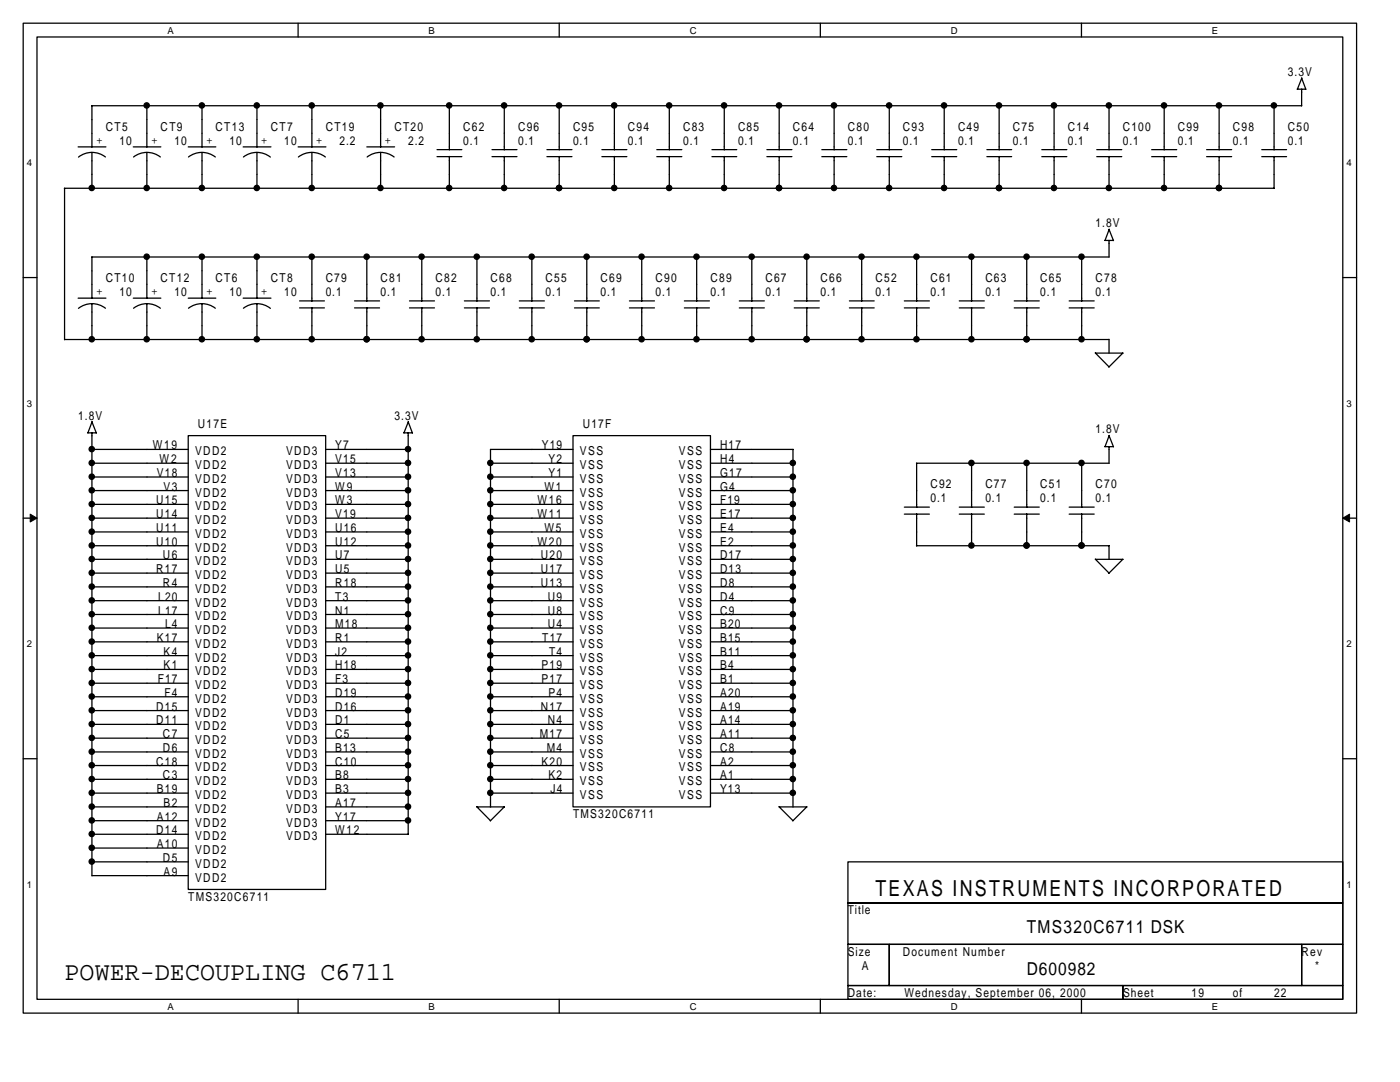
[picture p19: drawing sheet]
<svg xmlns="http://www.w3.org/2000/svg" width="279mm" height="216mm" viewBox="0 0 279 216" stroke-linecap="round" stroke-linejoin="round" font-family="sans-serif">
<defs><g id="words">
<text font-size="5.2" x="12.9" y="195.5">POWER-DECOUPLING C6711</text>
<text font-size="4.4" x="174.7" y="178.8">TEXAS INSTRUMENTS INCORPORATED</text>
<g font-size="3.6">
<text x="204.9" y="186.3">TMS320C6711 DSK</text>
<text x="204.9" y="194.5">D600982</text>
</g>
<g font-size="2.5">
<text x="257" y="15.2">3.3V</text>
<text x="19.2" y="28.6">+</text>
<text x="21.1" y="26.1">CT5</text>
<text x="23.8" y="28.9">10</text>
<text x="30.2" y="28.6">+</text>
<text x="32.1" y="26.1">CT9</text>
<text x="34.8" y="28.9">10</text>
<text x="41.1" y="28.6">+</text>
<text x="43" y="26.1">CT13</text>
<text x="45.8" y="28.9">10</text>
<text x="52.1" y="28.6">+</text>
<text x="54" y="26.1">CT7</text>
<text x="56.7" y="28.9">10</text>
<text x="63" y="28.6">+</text>
<text x="65" y="26.1">CT19</text>
<text x="67.7" y="28.9">2.2</text>
<text x="76.8" y="28.6">+</text>
<text x="78.7" y="26.1">CT20</text>
<text x="81.5" y="28.9">2.2</text>
<text x="92.4" y="26.1">C62</text>
<text x="92.4" y="28.9">0.1</text>
<text x="103.4" y="26.1">C96</text>
<text x="103.4" y="28.9">0.1</text>
<text x="114.4" y="26.1">C95</text>
<text x="114.4" y="28.9">0.1</text>
<text x="125.3" y="26.1">C94</text>
<text x="125.3" y="28.9">0.1</text>
<text x="136.3" y="26.1">C83</text>
<text x="136.3" y="28.9">0.1</text>
<text x="147.3" y="26.1">C85</text>
<text x="147.3" y="28.9">0.1</text>
<text x="158.3" y="26.1">C64</text>
<text x="158.3" y="28.9">0.1</text>
<text x="169.2" y="26.1">C80</text>
<text x="169.2" y="28.9">0.1</text>
<text x="180.2" y="26.1">C93</text>
<text x="180.2" y="28.9">0.1</text>
<text x="191.2" y="26.1">C49</text>
<text x="191.2" y="28.9">0.1</text>
<text x="202.2" y="26.1">C75</text>
<text x="202.2" y="28.9">0.1</text>
<text x="213.1" y="26.1">C14</text>
<text x="213.1" y="28.9">0.1</text>
<text x="224.1" y="26.1">C100</text>
<text x="224.1" y="28.9">0.1</text>
<text x="235" y="26.1">C99</text>
<text x="235" y="28.9">0.1</text>
<text x="246.1" y="26.1">C98</text>
<text x="246.1" y="28.9">0.1</text>
<text x="257" y="26.1">C50</text>
<text x="257" y="28.9">0.1</text>
<text x="218.6" y="45.3">1.8V</text>
<text x="19.2" y="58.8">+</text>
<text x="21.1" y="56.3">CT10</text>
<text x="23.8" y="59">10</text>
<text x="30.2" y="58.8">+</text>
<text x="32.1" y="56.3">CT12</text>
<text x="34.8" y="59">10</text>
<text x="41.1" y="58.8">+</text>
<text x="43" y="56.3">CT6</text>
<text x="45.8" y="59">10</text>
<text x="52.1" y="58.8">+</text>
<text x="54" y="56.3">CT8</text>
<text x="56.7" y="59">10</text>
<text x="65" y="56.3">C79</text>
<text x="65" y="59">0.1</text>
<text x="76" y="56.3">C81</text>
<text x="76" y="59">0.1</text>
<text x="86.9" y="56.3">C82</text>
<text x="86.9" y="59">0.1</text>
<text x="97.9" y="56.3">C68</text>
<text x="97.9" y="59">0.1</text>
<text x="108.9" y="56.3">C55</text>
<text x="108.9" y="59">0.1</text>
<text x="119.9" y="56.3">C69</text>
<text x="119.9" y="59">0.1</text>
<text x="130.8" y="56.3">C90</text>
<text x="130.8" y="59">0.1</text>
<text x="141.8" y="56.3">C89</text>
<text x="141.8" y="59">0.1</text>
<text x="152.8" y="56.3">C67</text>
<text x="152.8" y="59">0.1</text>
<text x="163.8" y="56.3">C66</text>
<text x="163.8" y="59">0.1</text>
<text x="174.7" y="56.3">C52</text>
<text x="174.7" y="59">0.1</text>
<text x="185.7" y="56.3">C61</text>
<text x="185.7" y="59">0.1</text>
<text x="196.7" y="56.3">C63</text>
<text x="196.7" y="59">0.1</text>
<text x="207.6" y="56.3">C65</text>
<text x="207.6" y="59">0.1</text>
<text x="218.6" y="56.3">C78</text>
<text x="218.6" y="59">0.1</text>
<text x="15.6" y="83.8">1.8V</text>
<text x="78.7" y="83.8">3.3V</text>
<text x="30.5" y="89.7">W19</text>
<text x="39.5" y="85.4">U17E</text>
<text x="66.9" y="89.7">Y7</text>
<text x="108.1" y="89.7">Y19</text>
<text x="116.3" y="85.4">U17F</text>
<text x="143.7" y="89.7">H17</text>
<text x="218.6" y="86.5">1.8V</text>
<text x="31.3" y="95.2">V18</text>
<text x="31.8" y="92.4">W2</text>
<text x="38.9" y="90.9">VDD2</text>
<text x="38.9" y="93.6">VDD2</text>
<text x="57.1" y="90.9">VDD3</text>
<text x="57.1" y="93.6">VDD3</text>
<text x="66.9" y="92.4">V15</text>
<text x="66.9" y="95.2">V13</text>
<text x="109.5" y="92.4">Y2</text>
<text x="109.5" y="95.2">Y1</text>
<text x="115.7" y="90.9">VSS</text>
<text x="115.7" y="93.6">VSS</text>
<text x="135.5" y="90.9">VSS</text>
<text x="135.5" y="93.6">VSS</text>
<text x="143.7" y="92.4">H4</text>
<text x="143.7" y="95.2">G17</text>
<text x="31.2" y="100.6">U15</text>
<text x="32.7" y="97.9">V3</text>
<text x="38.9" y="96.4">VDD2</text>
<text x="38.9" y="99.1">VDD2</text>
<text x="38.9" y="101.8">VDD2</text>
<text x="57.1" y="96.4">VDD3</text>
<text x="57.1" y="99.1">VDD3</text>
<text x="57.1" y="101.8">VDD3</text>
<text x="66.9" y="97.9">W9</text>
<text x="66.9" y="100.6">W3</text>
<text x="107.3" y="100.6">W16</text>
<text x="108.6" y="97.9">W1</text>
<text x="115.7" y="96.4">VSS</text>
<text x="115.7" y="99.1">VSS</text>
<text x="115.7" y="101.8">VSS</text>
<text x="135.5" y="96.4">VSS</text>
<text x="135.5" y="99.1">VSS</text>
<text x="135.5" y="101.8">VSS</text>
<text x="143.7" y="97.9">G4</text>
<text x="143.7" y="100.6">F19</text>
<text x="185.7" y="97.5">C92</text>
<text x="185.7" y="100.2">0.1</text>
<text x="196.7" y="97.5">C77</text>
<text x="196.7" y="100.2">0.1</text>
<text x="207.6" y="97.5">C51</text>
<text x="207.6" y="100.2">0.1</text>
<text x="218.6" y="97.5">C70</text>
<text x="218.6" y="100.2">0.1</text>
<text x="31.2" y="103.4">U14</text>
<text x="31.2" y="106.1">U11</text>
<text x="38.9" y="104.6">VDD2</text>
<text x="38.9" y="107.3">VDD2</text>
<text x="57.1" y="104.6">VDD3</text>
<text x="57.1" y="107.3">VDD3</text>
<text x="66.9" y="103.4">V19</text>
<text x="66.9" y="106.1">U16</text>
<text x="107.3" y="103.4">W11</text>
<text x="108.6" y="106.1">W5</text>
<text x="115.7" y="104.6">VSS</text>
<text x="115.7" y="107.3">VSS</text>
<text x="135.5" y="104.6">VSS</text>
<text x="135.5" y="107.3">VSS</text>
<text x="143.7" y="103.4">E17</text>
<text x="143.7" y="106.1">E4</text>
<text x="31.2" y="108.9">U10</text>
<text x="32.5" y="111.6">U6</text>
<text x="38.9" y="110.1">VDD2</text>
<text x="38.9" y="112.8">VDD2</text>
<text x="57.1" y="110.1">VDD3</text>
<text x="57.1" y="112.8">VDD3</text>
<text x="66.9" y="108.9">U12</text>
<text x="66.9" y="111.6">U7</text>
<text x="107.3" y="108.9">W20</text>
<text x="108" y="111.6">U20</text>
<text x="115.7" y="110.1">VSS</text>
<text x="115.7" y="112.8">VSS</text>
<text x="135.5" y="110.1">VSS</text>
<text x="135.5" y="112.8">VSS</text>
<text x="143.7" y="108.9">E2</text>
<text x="143.7" y="111.6">D17</text>
<text x="31.2" y="114.4">R17</text>
<text x="31.6" y="119.9">L20</text>
<text x="32.5" y="117.1">R4</text>
<text x="38.9" y="115.5">VDD2</text>
<text x="38.9" y="118.3">VDD2</text>
<text x="57.1" y="115.5">VDD3</text>
<text x="57.1" y="118.3">VDD3</text>
<text x="66.9" y="114.4">U5</text>
<text x="66.9" y="117.1">R18</text>
<text x="66.9" y="119.9">T3</text>
<text x="108" y="114.4">U17</text>
<text x="108" y="117.1">U13</text>
<text x="109.3" y="119.9">U9</text>
<text x="115.7" y="115.5">VSS</text>
<text x="115.7" y="118.3">VSS</text>
<text x="135.5" y="115.5">VSS</text>
<text x="135.5" y="118.3">VSS</text>
<text x="143.7" y="114.4">D13</text>
<text x="143.7" y="117.1">D8</text>
<text x="143.7" y="119.9">D4</text>
<text x="31.6" y="122.6">L17</text>
<text x="32.9" y="125.3">L4</text>
<text x="38.9" y="121.1">VDD2</text>
<text x="38.9" y="123.8">VDD2</text>
<text x="57.1" y="121.1">VDD3</text>
<text x="57.1" y="123.8">VDD3</text>
<text x="66.9" y="122.6">N1</text>
<text x="66.9" y="125.3">M18</text>
<text x="109.3" y="122.6">U8</text>
<text x="109.3" y="125.3">U4</text>
<text x="115.7" y="121.1">VSS</text>
<text x="115.7" y="123.8">VSS</text>
<text x="135.5" y="121.1">VSS</text>
<text x="135.5" y="123.8">VSS</text>
<text x="143.7" y="122.6">C9</text>
<text x="143.7" y="125.3">B20</text>
<text x="31.3" y="128.1">K17</text>
<text x="32.7" y="130.8">K4</text>
<text x="38.9" y="126.5">VDD2</text>
<text x="38.9" y="129.3">VDD2</text>
<text x="57.1" y="126.5">VDD3</text>
<text x="57.1" y="129.3">VDD3</text>
<text x="66.9" y="128.1">R1</text>
<text x="66.9" y="130.8">J2</text>
<text x="108.2" y="128.1">T17</text>
<text x="109.6" y="130.8">T4</text>
<text x="115.7" y="126.5">VSS</text>
<text x="115.7" y="129.3">VSS</text>
<text x="135.5" y="126.5">VSS</text>
<text x="135.5" y="129.3">VSS</text>
<text x="143.7" y="128.1">B15</text>
<text x="143.7" y="130.8">B11</text>
<text x="31.5" y="136.3">F17</text>
<text x="32.7" y="133.6">K1</text>
<text x="38.9" y="132">VDD2</text>
<text x="38.9" y="134.8">VDD2</text>
<text x="38.9" y="137.5">VDD2</text>
<text x="57.1" y="132">VDD3</text>
<text x="57.1" y="134.8">VDD3</text>
<text x="57.1" y="137.5">VDD3</text>
<text x="66.9" y="133.6">H18</text>
<text x="66.9" y="136.3">F3</text>
<text x="108.1" y="133.6">P19</text>
<text x="108.1" y="136.3">P17</text>
<text x="115.7" y="132">VSS</text>
<text x="115.7" y="134.8">VSS</text>
<text x="115.7" y="137.5">VSS</text>
<text x="135.5" y="132">VSS</text>
<text x="135.5" y="137.5">VSS</text>
<text x="135.5" y="134.8">VSS</text>
<text x="143.7" y="136.3">B1</text>
<text x="143.7" y="133.6">B4</text>
<text x="31.2" y="141.8">D15</text>
<text x="32.8" y="139">F4</text>
<text x="38.9" y="140.2">VDD2</text>
<text x="38.9" y="143">VDD2</text>
<text x="57.1" y="140.2">VDD3</text>
<text x="57.1" y="143">VDD3</text>
<text x="66.9" y="139">D19</text>
<text x="66.9" y="141.8">D16</text>
<text x="108" y="141.8">N17</text>
<text x="109.4" y="139">P4</text>
<text x="115.7" y="140.2">VSS</text>
<text x="115.7" y="143">VSS</text>
<text x="135.5" y="140.2">VSS</text>
<text x="135.5" y="143">VSS</text>
<text x="143.7" y="139">A20</text>
<text x="143.7" y="141.8">A19</text>
<text x="31.2" y="144.5">D11</text>
<text x="32.5" y="147.3">C7</text>
<text x="38.9" y="145.7">VDD2</text>
<text x="38.9" y="148.5">VDD2</text>
<text x="57.1" y="145.7">VDD3</text>
<text x="57.1" y="148.5">VDD3</text>
<text x="66.9" y="144.5">D1</text>
<text x="66.9" y="147.3">C5</text>
<text x="107.8" y="147.3">M17</text>
<text x="109.3" y="144.5">N4</text>
<text x="115.7" y="145.7">VSS</text>
<text x="115.7" y="148.5">VSS</text>
<text x="135.5" y="145.7">VSS</text>
<text x="135.5" y="148.5">VSS</text>
<text x="143.7" y="144.5">A14</text>
<text x="143.7" y="147.3">A11</text>
<text x="31.2" y="152.8">C18</text>
<text x="32.5" y="150">D6</text>
<text x="32.5" y="155.5">C3</text>
<text x="38.9" y="151.2">VDD2</text>
<text x="38.9" y="153.9">VDD2</text>
<text x="57.1" y="151.2">VDD3</text>
<text x="57.1" y="153.9">VDD3</text>
<text x="66.9" y="150">B13</text>
<text x="66.9" y="152.8">C10</text>
<text x="66.9" y="155.5">B8</text>
<text x="108.1" y="152.8">K20</text>
<text x="109.1" y="150">M4</text>
<text x="109.4" y="155.5">K2</text>
<text x="115.7" y="151.2">VSS</text>
<text x="115.7" y="153.9">VSS</text>
<text x="135.5" y="151.2">VSS</text>
<text x="135.5" y="153.9">VSS</text>
<text x="143.7" y="150">C8</text>
<text x="143.7" y="152.8">A2</text>
<text x="143.7" y="155.5">A1</text>
<text x="31.3" y="158.3">B19</text>
<text x="32.7" y="161">B2</text>
<text x="38.9" y="156.7">VDD2</text>
<text x="38.9" y="159.4">VDD2</text>
<text x="57.1" y="156.7">VDD3</text>
<text x="57.1" y="159.4">VDD3</text>
<text x="66.9" y="158.3">B3</text>
<text x="66.9" y="161">A17</text>
<text x="109.9" y="158.3">J4</text>
<text x="115.7" y="156.7">VSS</text>
<text x="115.7" y="159.4">VSS</text>
<text x="135.5" y="156.7">VSS</text>
<text x="135.5" y="159.4">VSS</text>
<text x="143.7" y="158.3">Y13</text>
<text x="31.2" y="166.5">D14</text>
<text x="31.3" y="163.8">A12</text>
<text x="38.9" y="162.2">VDD2</text>
<text x="38.9" y="164.9">VDD2</text>
<text x="38.9" y="167.7">VDD2</text>
<text x="57.1" y="162.2">VDD3</text>
<text x="57.1" y="165">VDD3</text>
<text x="57.1" y="167.7">VDD3</text>
<text x="66.9" y="163.8">Y17</text>
<text x="66.9" y="166.5">W12</text>
<text x="114.4" y="163.3">TMS320C6711</text>
<text x="31.3" y="169.2">A10</text>
<text x="32.5" y="172">D5</text>
<text x="38.9" y="170.4">VDD2</text>
<text x="38.9" y="173.2">VDD2</text>
<text x="32.7" y="174.7">A9</text>
<text x="37.6" y="179.8">TMS320C6711</text>
<text x="38.9" y="175.9">VDD2</text>
<text x="169.2" y="182.5">Title</text>
<text x="169.2" y="190.7">Size</text>
<text x="180.2" y="190.7">Document Number</text>
<text x="259.8" y="190.7">Rev</text>
<text x="172" y="193.5">A</text>
<text x="262.5" y="193.5">*</text>
<text x="169.2" y="198.9">Date:</text>
<text x="180.5" y="198.9">Wednesday, September 06, 2000</text>
<text x="224.1" y="198.9">Sheet</text>
<text x="237.8" y="198.9">19</text>
<text x="246.1" y="198.9">of</text>
<text x="254.3" y="198.9">22</text>
</g>
<g font-size="1.9">
<text x="33.4" y="6.7">A</text>
<text x="85.5" y="6.7">B</text>
<text x="137.6" y="6.7">C</text>
<text x="189.8" y="6.7">D</text>
<text x="241.9" y="6.7">E</text>
<text x="5.3" y="33.2">4</text>
<text x="268.7" y="33.2">4</text>
<text x="5.3" y="81.2">3</text>
<text x="268.7" y="81.2">3</text>
<text x="5.3" y="129.2">2</text>
<text x="268.7" y="129.2">2</text>
<text x="5.3" y="177.2">1</text>
<text x="268.7" y="177.2">1</text>
<text x="33.4" y="201.5">A</text>
<text x="85.5" y="201.5">B</text>
<text x="137.6" y="201.5">C</text>
<text x="189.8" y="201.5">D</text>
<text x="241.9" y="201.5">E</text>
</g>
</g></defs>
<path d="M4.6 4.6h266.1v197.6h-266.1zM7.4 7.4h260.6v192h-260.6z" fill="none" stroke="#000" stroke-width=".25"/>
<g fill="#fff">
<path d="M33.4 4.9h1.3v2.2h-1.3z"/>
<path d="M33.4 199.7h1.3v2.2h-1.3z"/>
</g>
<path d="M59.5 4.6v2.8M59.5 199.4v2.8" fill="none" stroke="#000" stroke-width=".25"/>
<g fill="#fff">
<path d="M85.5 4.9h1.3v2.2h-1.3z"/>
<path d="M85.5 199.7h1.3v2.2h-1.3z"/>
</g>
<path d="M111.6 4.6v2.8M111.6 199.4v2.8" fill="none" stroke="#000" stroke-width=".25"/>
<g fill="#fff">
<path d="M137.6 4.9h1.4v2.2h-1.4z"/>
<path d="M137.6 199.7h1.4v2.2h-1.4z"/>
</g>
<path d="M163.7 4.6v2.8M163.7 199.4v2.8" fill="none" stroke="#000" stroke-width=".25"/>
<g fill="#fff">
<path d="M189.8 4.9h1.3v2.2h-1.3z"/>
<path d="M189.8 199.7h1.3v2.2h-1.3z"/>
</g>
<path d="M215.8 4.6v2.8M215.8 199.4v2.8" fill="none" stroke="#000" stroke-width=".25"/>
<g fill="#fff">
<path d="M241.9 4.9h1.3v2.2h-1.3z"/>
<path d="M241.9 199.7h1.3v2.2h-1.3z"/>
<path d="M5.3 31.4h1.1v2.2h-1.1z"/>
<path d="M268.7 31.4h1.1v2.2h-1.1z"/>
<path d="M5.3 79.4h1.1v2.2h-1.1z"/>
<path d="M268.7 79.4h1.1v2.2h-1.1z"/>
</g>
<path d="M4.6 55.4h2.8M268 55.4h2.7" fill="none" stroke="#000" stroke-width=".25"/>
<g fill="#fff">
<path d="M5.3 127.4h1.1v2.2h-1.1z"/>
<path d="M268.7 127.4h1.1v2.2h-1.1z"/>
</g>
<path d="M4.6 103.4h2.8M268 103.4h2.7" fill="none" stroke="#000" stroke-width=".25"/>
<g fill="#000" stroke="#000" stroke-width=".2">
<path d="M6 102.6l1.4 .8-1.4 .8z" fill-rule="evenodd"/>
<path d="M268 103.4l1.3-.8v1.6z" fill-rule="evenodd"/>
</g>
<g fill="#fff">
<path d="M5.3 175.4h1.1v2.2h-1.1z"/>
<path d="M268.7 175.4h1.1v2.2h-1.1z"/>
</g>
<g fill="none" stroke="#000" stroke-width=".25">
<path d="M258.9 17.8h1.7M259.8 17.8v3.3M259.8 15.6l.8 2.2M259.8 15.6l-.9 2.2M12.8 37.6h241.5M12.9 37.6v30.2M15.6 29.3h5.5M18.3 21.1h241.5M18.3 21.1v8.3M18.3 30.4v7.2M21 31.3a4.4 4.4 0 0 0-5.3 0M26.6 29.3h5.5"/>
<path d="M26.7 31.3a4.4 4.4 0 0 1 5.3 0M29.3 21.1v8.3M29.3 30.4v7.2M37.6 29.3h5.5M37.6 31.3a4.4 4.4 0 0 1 5.4 0M40.3 21.1v8.3M40.3 30.4v7.2M48.5 29.3h5.6M48.6 31.3a4.4 4.4 0 0 1 5.4 0M51.3 21.1v8.3M51.3 30.4v7.2M59.5 29.3h5.5"/>
<path d="M59.5 31.3a4.4 4.4 0 0 1 5.4 0M62.2 21.1v8.3M62.2 30.4v7.2M73.2 29.3h5.6M73.3 31.3a4.4 4.4 0 0 1 5.4 0M76 21.1v8.3M76 30.4v7.2M87.2 31.3h5M87.2 29.9h5M89.7 21.1v8.8M89.7 31.2v6.4M98.2 31.3h5"/>
<path d="M98.2 29.9h5M100.6 21.1v8.8M100.6 31.2v6.4M109.1 31.3h5M109.1 29.9h5M111.6 21.1v8.8M111.6 31.2v6.4M120.1 31.3h5M120.1 29.9h5M122.6 21.1v8.8M122.6 31.2v6.4M131.1 31.3h5"/>
<path d="M131.1 29.9h5M133.6 21.1v8.8M133.6 31.2v6.4M142.1 31.3h4.9M142.1 29.9h4.9M144.5 21.1v8.8M144.5 31.2v6.4M153 31.3h5M153 29.9h5M155.5 21.1v8.8M155.5 31.2v6.4M164 31.3h5"/>
<path d="M164 29.9h5M166.5 21.1v8.8M166.5 31.2v6.4M175 31.3h5M175 29.9h5M177.5 21.1v8.8M177.5 31.2v6.4M185.9 31.3h5M185.9 29.9h5M188.4 21.1v8.8M188.4 31.2v6.4M196.9 31.3h5"/>
<path d="M196.9 29.9h5M199.4 21.1v8.8M199.4 31.2v6.4M207.9 31.3h5M207.9 29.9h5M210.4 21.1v8.8M210.4 31.2v6.4M218.9 31.3h5M218.9 29.9h5M221.3 21.1v8.8M221.3 31.2v6.4M229.8 31.3h5"/>
<path d="M229.8 29.9h5M232.3 21.1v8.8M232.3 31.2v6.4M240.8 31.3h5M240.8 29.9h5M243.3 21.1v8.8M243.3 31.2v6.4M251.8 31.3h5M251.8 29.9h5M254.3 21.1v8.8M254.3 31.2v6.4M15.6 59.5h5.5"/>
<path d="M18.3 51.3h203M18.3 51.3v8.2M26.6 59.5h5.5M29.3 51.2v8.3M37.6 59.5h5.5M40.3 51.2v8.3M48.5 59.5h5.6M51.3 51.2v8.3M62.2 51.2v8.9M73.2 51.2v8.9M84.2 51.2v8.9M95.2 51.2v8.9"/>
<path d="M106.1 51.2v8.9M117.1 51.2v8.9M128.1 51.2v8.9M139 51.2v8.9M150 51.2v8.9M161 51.2v8.9M172 51.2v8.9M182.9 51.2v8.9M193.9 51.2v8.9M204.9 51.2v8.9M215.9 51.2v8.9M220.5 48h1.7"/>
<path d="M221.3 48v3.3M221.3 45.8l.9 2.2M221.4 45.7l-.9 2.3M12.9 67.7h208.4M18.3 60.6v7.1M21 61.5a4.4 4.4 0 0 0-5.3 0M26.7 61.5a4.4 4.4 0 0 1 5.3 0M29.3 60.6v7.2M37.6 61.5a4.4 4.4 0 0 1 5.4 0M40.3 60.6v7.2M48.6 61.5a4.4 4.4 0 0 1 5.4 0M51.3 60.6v7.2"/>
<path d="M59.8 61.4h4.9M59.8 60h4.9M62.2 61.4v6.4M70.8 61.4h4.9M70.8 60h4.9M73.2 61.4v6.4M81.7 61.4h5M81.7 60h5M84.2 61.4v6.4M92.7 61.4h5M92.7 60h5M95.2 61.4v6.4"/>
<path d="M103.6 61.4h5M103.6 60h5M106.1 61.4v6.4M114.7 61.4h4.9M114.7 60h4.9M117.1 61.4v6.4M125.6 61.4h5M125.6 60h5M128.1 61.4v6.4M136.6 61.4h5M136.6 60h5M139 61.4v6.4"/>
<path d="M147.5 61.4h5M147.5 60h5M150 61.4v6.4M158.5 61.4h5M158.5 60h5M161 61.4v6.4M169.5 61.4h5M169.5 60h5M172 61.4v6.4M180.5 61.4h5M180.5 60h5M182.9 61.4v6.4"/>
<path d="M191.4 61.4h5M191.4 60h5M193.9 61.4v6.4M202.4 61.4h5M202.4 60h5M204.9 61.4v6.4M213.4 61.4h5M213.4 60h5M215.9 61.4v6.4M218.6 70.4l2.7 2.8M218.6 70.5h5.5M221.3 67.7v2.8"/>
<path d="M224.1 70.5l-2.8 2.8M17.5 86.4h1.7M18.3 86.4v88.4M18.3 84.2l.9 2.2M18.3 89.7h19.3M18.3 92.4h19.3M18.3 95.2h19.3M18.3 97.9h19.3M18.4 84.1l-.9 2.3M37.6 86.9h27.4v90.6h-27.4zM65 89.7h16.5M65 92.4h16.5"/>
<path d="M65 95.2h16.5M65 97.9h16.5M80.6 86.4h1.7M81.5 86.4v80.1M81.5 84.2l.8 2.2M81.5 84.1l-.9 2.3M97.9 92.4h16.5M97.9 95.2h16.5M97.9 97.9h16.5M114.4 86.9h27.4v74.1h-27.4zM114.4 89.7h-16.5v71.4M141.8 89.7h16.5"/>
<path d="M141.8 92.4h16.5M141.8 95.2h16.5M141.8 97.9h16.5M158.3 89.7v71.4M182.9 92.4v8.8M193.9 92.4v8.8M204.9 92.4v8.8M215.9 92.4v8.8M220.5 89.1h1.7M221.3 89.1v3.4l-38.4-.1M221.3 86.9l.9 2.3M221.4 86.9l-.9 2.2"/>
<path d="M18.3 111.6h19.3M18.3 100.6h19.3M18.3 103.4h19.3M18.3 106.1h19.3M18.3 108.9h19.3M18.3 114.4h19.3M18.3 117.1h19.3M18.3 119.9h19.3M65 111.6h16.5M65 100.6h16.5M65 103.4h16.5M65 106.1h16.5"/>
<path d="M65 108.9h16.5M65 114.4h16.5M65 117.1h16.5M65 119.9h16.5M97.9 111.6h16.5M97.9 100.6h16.5M97.9 103.4h16.5M97.9 106.1h16.5M97.9 108.9h16.5M97.9 114.4h16.5M97.9 117.1h16.5M97.9 119.9h16.5"/>
<path d="M141.8 111.6h16.5M141.8 100.6h16.5M141.8 103.4h16.5M141.8 106.1h16.5M141.8 108.9h16.5M141.8 114.4h16.5M141.8 117.1h16.5M141.8 119.9h16.5M180.5 102.6h5M180.5 101.2h5M182.9 108.9h38.4M182.9 102.5v6.4"/>
<path d="M191.4 102.6h5M191.4 101.2h5M193.9 102.5v6.4M202.4 102.6h5M202.4 101.2h5M204.9 102.5v6.4M213.4 102.6h5M213.4 101.2h5M215.9 102.5v6.4M218.6 111.6l2.7 2.8M218.6 111.6h5.5M221.3 108.9v2.7"/>
<path d="M224.1 111.6l-2.8 2.8M18.3 122.6h19.3M18.3 125.3h19.3M18.3 128.1h19.3M18.3 130.8h19.3M18.3 133.6h19.3M18.3 136.3h19.3M18.3 139h19.3M65 122.6h16.5M65 125.3h16.5M65 128.1h16.5M65 130.8h16.5"/>
<path d="M65 133.6h16.5M65 136.3h16.5M65 139h16.5M97.9 122.6h16.5M97.9 125.3h16.5M97.9 128.1h16.5M97.9 130.8h16.5M97.9 133.6h16.5M97.9 136.3h16.5M97.9 139h16.5M141.8 122.6h16.5M141.8 125.3h16.5"/>
<path d="M141.8 128.1h16.5M141.8 130.8h16.5M141.8 133.6h16.5M141.8 136.3h16.5M141.8 139h16.5M4.6 151.4h2.8M18.3 141.8h19.3M18.3 144.5h19.3M18.3 147.3h19.3M18.3 150h19.3M18.3 152.8h19.3M18.3 155.5h19.3"/>
<path d="M18.3 158.3h19.3M65 141.8h16.5M65 144.5h16.5M65 147.3h16.5M65 150h16.5M65 152.8h16.5M65 155.5h16.5M65 158.3h16.5M97.9 141.8h16.5M97.9 144.5h16.5M97.9 147.3h16.5M97.9 150h16.5"/>
<path d="M97.9 152.8h16.5M97.9 155.5h16.5M97.9 158.3h16.5M141.8 141.8h16.5M141.8 144.5h16.5M141.8 147.3h16.5M141.8 150h16.5M141.8 152.8h16.5M141.8 155.5h16.5M141.8 158.3h16.5M268 151.4h2.7M18.3 161h19.3"/>
<path d="M18.3 163.8h19.3M18.3 166.5h19.3M18.3 169.2h19.3M18.3 172h19.3M18.3 174.7h19.3M65 161h16.5M65 163.8h16.5M65 166.5h16.5M95.1 161l2.8 2.8M95.2 161h5.5M100.6 161l-2.8 2.8M155.5 161l2.8 2.8"/>
<path d="M155.5 161h5.6M161 161l-2.8 2.8M169.2 172h98.8v8.2h-98.8zM169.2 188.4h8.3v8.3h-8.3zM169.2 196.7h54.9v2.7h-54.9zM169.2 180.2h98.8v8.2h-98.8zM177.5 188.4h82.3v8.3h-82.3zM224.1 196.7h43.9v2.7h-43.9zM259.8 188.4h8.2v8.3h-8.2z"/>
</g>
<g fill="#000" stroke="#000" stroke-width=".25">
<circle cx="18.3" cy="37.5" r=".53"/>
<circle cx="29.3" cy="37.5" r=".53"/>
<circle cx="29.3" cy="21" r=".53"/>
<circle cx="40.3" cy="37.5" r=".53"/>
<circle cx="40.3" cy="21" r=".53"/>
<circle cx="51.2" cy="37.5" r=".53"/>
<circle cx="51.2" cy="21" r=".53"/>
<circle cx="62.2" cy="37.5" r=".53"/>
<circle cx="62.2" cy="21" r=".53"/>
<circle cx="75.9" cy="37.5" r=".53"/>
<circle cx="75.9" cy="21" r=".53"/>
<circle cx="89.6" cy="37.5" r=".53"/>
<circle cx="89.6" cy="21" r=".53"/>
<circle cx="100.6" cy="37.5" r=".53"/>
<circle cx="100.6" cy="21" r=".53"/>
<circle cx="111.6" cy="37.5" r=".53"/>
<circle cx="111.6" cy="21" r=".53"/>
<circle cx="122.6" cy="37.5" r=".53"/>
<circle cx="122.6" cy="21" r=".53"/>
<circle cx="133.5" cy="37.5" r=".53"/>
<circle cx="133.5" cy="21" r=".53"/>
<circle cx="144.5" cy="37.5" r=".53"/>
<circle cx="144.5" cy="21" r=".53"/>
<circle cx="155.5" cy="37.5" r=".53"/>
<circle cx="155.5" cy="21" r=".53"/>
<circle cx="166.4" cy="37.5" r=".53"/>
<circle cx="166.4" cy="21" r=".53"/>
<circle cx="177.4" cy="37.5" r=".53"/>
<circle cx="177.4" cy="21" r=".53"/>
<circle cx="188.4" cy="37.5" r=".53"/>
<circle cx="188.4" cy="21" r=".53"/>
<circle cx="199.4" cy="37.5" r=".53"/>
<circle cx="199.4" cy="21" r=".53"/>
<circle cx="210.3" cy="37.5" r=".53"/>
<circle cx="210.3" cy="21" r=".53"/>
<circle cx="221.3" cy="37.5" r=".53"/>
<circle cx="221.3" cy="21" r=".53"/>
<circle cx="232.3" cy="37.5" r=".53"/>
<circle cx="232.3" cy="21" r=".53"/>
<circle cx="243.3" cy="37.5" r=".53"/>
<circle cx="243.3" cy="21" r=".53"/>
<circle cx="254.2" cy="21" r=".53"/>
<circle cx="29.3" cy="51.2" r=".53"/>
<circle cx="40.3" cy="51.2" r=".53"/>
<circle cx="51.2" cy="51.2" r=".53"/>
<circle cx="62.2" cy="51.2" r=".53"/>
<circle cx="73.2" cy="51.2" r=".53"/>
<circle cx="84.1" cy="51.2" r=".53"/>
<circle cx="95.1" cy="51.2" r=".53"/>
<circle cx="106.1" cy="51.2" r=".53"/>
<circle cx="117.1" cy="51.2" r=".53"/>
<circle cx="128" cy="51.2" r=".53"/>
<circle cx="139" cy="51.2" r=".53"/>
<circle cx="150" cy="51.2" r=".53"/>
<circle cx="161" cy="51.2" r=".53"/>
<circle cx="171.9" cy="51.2" r=".53"/>
<circle cx="182.9" cy="51.2" r=".53"/>
<circle cx="193.9" cy="51.2" r=".53"/>
<circle cx="204.9" cy="51.2" r=".53"/>
<circle cx="215.8" cy="51.2" r=".53"/>
<circle cx="18.3" cy="67.7" r=".53"/>
<circle cx="29.3" cy="67.7" r=".53"/>
<circle cx="40.3" cy="67.7" r=".53"/>
<circle cx="51.2" cy="67.7" r=".53"/>
<circle cx="62.2" cy="67.7" r=".53"/>
<circle cx="73.2" cy="67.7" r=".53"/>
<circle cx="84.1" cy="67.7" r=".53"/>
<circle cx="95.1" cy="67.7" r=".53"/>
<circle cx="106.1" cy="67.7" r=".53"/>
<circle cx="117.1" cy="67.7" r=".53"/>
<circle cx="128" cy="67.7" r=".53"/>
<circle cx="139" cy="67.7" r=".53"/>
<circle cx="150" cy="67.7" r=".53"/>
<circle cx="161" cy="67.7" r=".53"/>
<circle cx="171.9" cy="67.7" r=".53"/>
<circle cx="182.9" cy="67.7" r=".53"/>
<circle cx="193.9" cy="67.7" r=".53"/>
<circle cx="204.9" cy="67.7" r=".53"/>
<circle cx="215.8" cy="67.7" r=".53"/>
<circle cx="18.3" cy="92.4" r=".53"/>
<circle cx="18.3" cy="97.8" r=".53"/>
<circle cx="18.3" cy="89.6" r=".53"/>
<circle cx="18.3" cy="95.1" r=".53"/>
<circle cx="81.4" cy="97.8" r=".53"/>
<circle cx="81.4" cy="92.4" r=".53"/>
<circle cx="81.4" cy="89.6" r=".53"/>
<circle cx="81.4" cy="95.1" r=".53"/>
<circle cx="97.9" cy="92.4" r=".53"/>
<circle cx="97.9" cy="97.8" r=".53"/>
<circle cx="97.9" cy="95.1" r=".53"/>
<circle cx="158.2" cy="92.4" r=".53"/>
<circle cx="158.2" cy="97.8" r=".53"/>
<circle cx="158.2" cy="95.1" r=".53"/>
<circle cx="193.9" cy="92.4" r=".53"/>
<circle cx="204.9" cy="92.4" r=".53"/>
<circle cx="215.8" cy="92.4" r=".53"/>
<circle cx="18.3" cy="100.6" r=".53"/>
<circle cx="18.3" cy="119.8" r=".53"/>
<circle cx="18.3" cy="111.5" r=".53"/>
<circle cx="18.3" cy="117.1" r=".53"/>
<circle cx="18.3" cy="106.1" r=".53"/>
<circle cx="18.3" cy="114.3" r=".53"/>
<circle cx="18.3" cy="108.8" r=".53"/>
<circle cx="18.3" cy="103.3" r=".53"/>
<circle cx="81.4" cy="108.8" r=".53"/>
<circle cx="81.4" cy="100.6" r=".53"/>
<circle cx="81.4" cy="106.1" r=".53"/>
<circle cx="81.4" cy="119.8" r=".53"/>
<circle cx="81.4" cy="111.5" r=".53"/>
<circle cx="81.4" cy="114.3" r=".53"/>
<circle cx="81.4" cy="117.1" r=".53"/>
<circle cx="81.4" cy="103.3" r=".53"/>
<circle cx="97.9" cy="100.6" r=".53"/>
<circle cx="97.9" cy="119.8" r=".53"/>
<circle cx="97.9" cy="117.1" r=".53"/>
<circle cx="97.9" cy="111.5" r=".53"/>
<circle cx="97.9" cy="114.3" r=".53"/>
<circle cx="97.9" cy="108.8" r=".53"/>
<circle cx="97.9" cy="106.1" r=".53"/>
<circle cx="97.9" cy="103.3" r=".53"/>
<circle cx="158.2" cy="100.6" r=".53"/>
<circle cx="158.2" cy="108.8" r=".53"/>
<circle cx="158.2" cy="106.1" r=".53"/>
<circle cx="158.2" cy="119.8" r=".53"/>
<circle cx="158.2" cy="111.5" r=".53"/>
<circle cx="158.2" cy="117.1" r=".53"/>
<circle cx="158.2" cy="114.3" r=".53"/>
<circle cx="158.2" cy="103.3" r=".53"/>
<circle cx="193.9" cy="108.8" r=".53"/>
<circle cx="204.9" cy="108.8" r=".53"/>
<circle cx="215.8" cy="108.8" r=".53"/>
<circle cx="18.3" cy="133.5" r=".53"/>
<circle cx="18.3" cy="139" r=".53"/>
<circle cx="18.3" cy="136.3" r=".53"/>
<circle cx="18.3" cy="130.8" r=".53"/>
<circle cx="18.3" cy="128" r=".53"/>
<circle cx="18.3" cy="122.6" r=".53"/>
<circle cx="18.3" cy="125.3" r=".53"/>
<circle cx="81.4" cy="139" r=".53"/>
<circle cx="81.4" cy="133.5" r=".53"/>
<circle cx="81.4" cy="136.3" r=".53"/>
<circle cx="81.4" cy="122.6" r=".53"/>
<circle cx="81.4" cy="130.8" r=".53"/>
<circle cx="81.4" cy="128" r=".53"/>
<circle cx="81.4" cy="125.3" r=".53"/>
<circle cx="97.9" cy="139" r=".53"/>
<circle cx="97.9" cy="122.6" r=".53"/>
<circle cx="97.9" cy="130.8" r=".53"/>
<circle cx="97.9" cy="133.5" r=".53"/>
<circle cx="97.9" cy="136.3" r=".53"/>
<circle cx="97.9" cy="128" r=".53"/>
<circle cx="97.9" cy="125.3" r=".53"/>
<circle cx="158.2" cy="136.3" r=".53"/>
<circle cx="158.2" cy="139" r=".53"/>
<circle cx="158.2" cy="130.8" r=".53"/>
<circle cx="158.2" cy="133.5" r=".53"/>
<circle cx="158.2" cy="122.6" r=".53"/>
<circle cx="158.2" cy="128" r=".53"/>
<circle cx="158.2" cy="125.3" r=".53"/>
<circle cx="18.3" cy="158.2" r=".53"/>
<circle cx="18.3" cy="150" r=".53"/>
<circle cx="18.3" cy="144.5" r=".53"/>
<circle cx="18.3" cy="152.7" r=".53"/>
<circle cx="18.3" cy="141.7" r=".53"/>
<circle cx="18.3" cy="155.4" r=".53"/>
<circle cx="18.3" cy="147.2" r=".53"/>
<circle cx="81.4" cy="158.2" r=".53"/>
<circle cx="81.4" cy="150" r=".53"/>
<circle cx="81.4" cy="141.7" r=".53"/>
<circle cx="81.4" cy="152.7" r=".53"/>
<circle cx="81.4" cy="144.5" r=".53"/>
<circle cx="81.4" cy="155.4" r=".53"/>
<circle cx="81.4" cy="147.2" r=".53"/>
<circle cx="97.9" cy="150" r=".53"/>
<circle cx="97.9" cy="144.5" r=".53"/>
<circle cx="97.9" cy="141.7" r=".53"/>
<circle cx="97.9" cy="152.7" r=".53"/>
<circle cx="97.9" cy="158.2" r=".53"/>
<circle cx="97.9" cy="147.2" r=".53"/>
<circle cx="97.9" cy="155.4" r=".53"/>
<circle cx="158.2" cy="152.7" r=".53"/>
<circle cx="158.2" cy="141.7" r=".53"/>
<circle cx="158.2" cy="158.2" r=".53"/>
<circle cx="158.2" cy="144.5" r=".53"/>
<circle cx="158.2" cy="150" r=".53"/>
<circle cx="158.2" cy="155.4" r=".53"/>
<circle cx="158.2" cy="147.2" r=".53"/>
<circle cx="18.3" cy="161" r=".53"/>
<circle cx="18.3" cy="163.7" r=".53"/>
<circle cx="18.3" cy="171.9" r=".53"/>
<circle cx="18.3" cy="169.2" r=".53"/>
<circle cx="18.3" cy="166.4" r=".53"/>
<circle cx="81.4" cy="161" r=".53"/>
<circle cx="81.4" cy="163.7" r=".53"/>
</g>
<use href="#words"/>
</svg>
